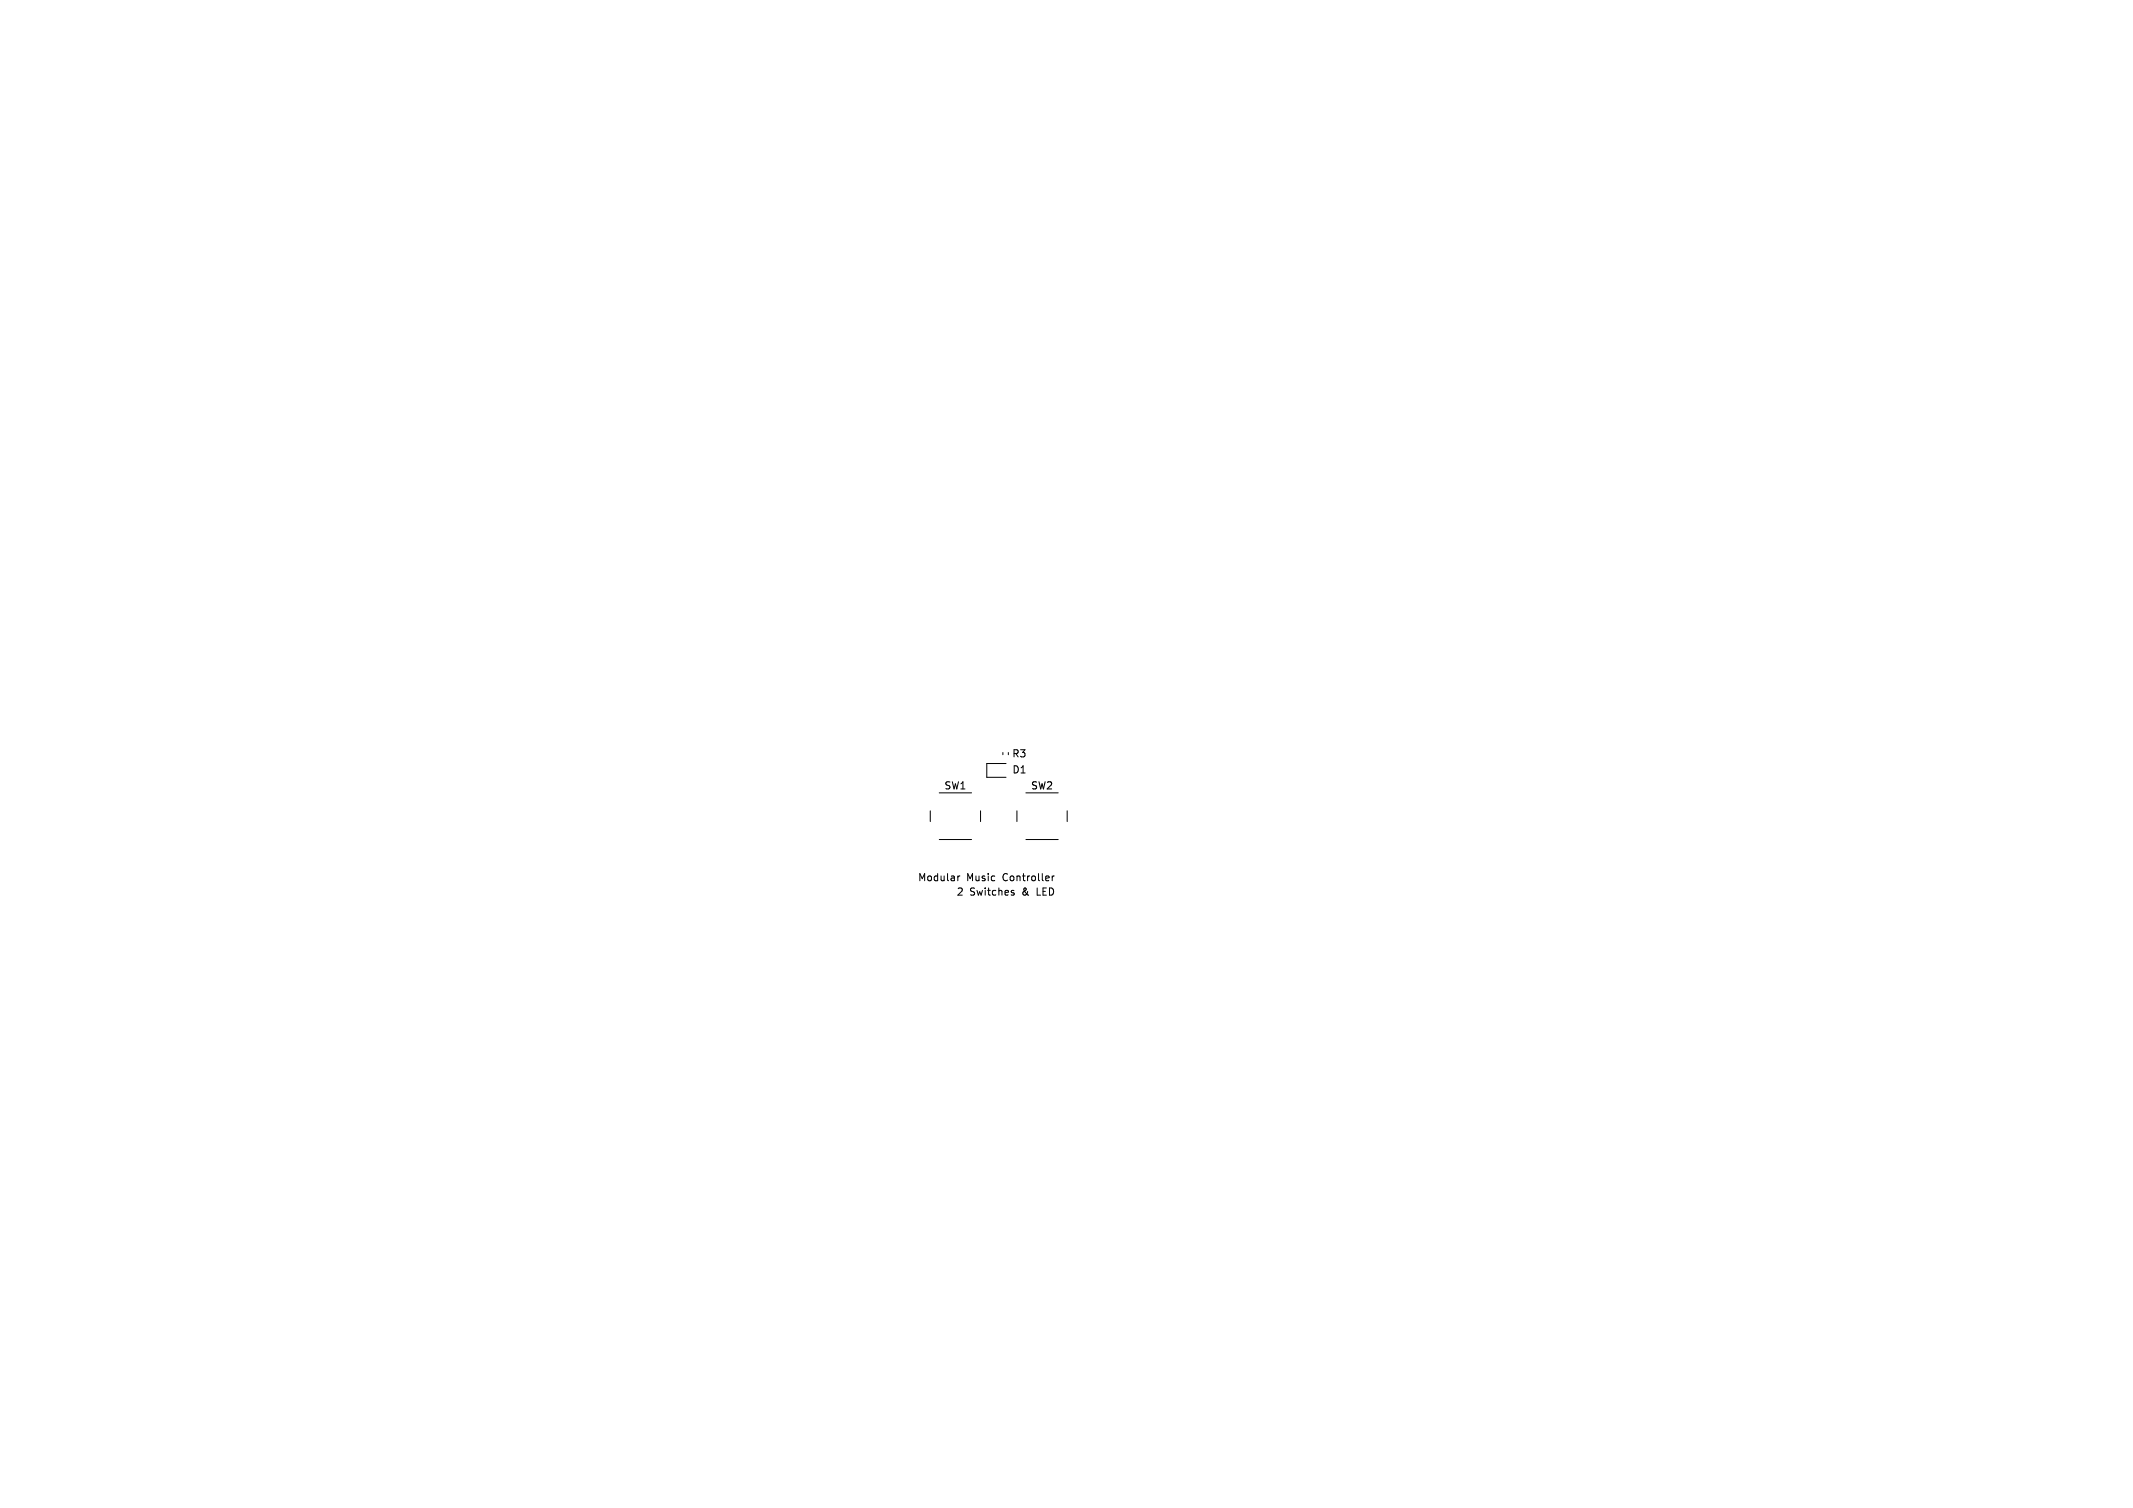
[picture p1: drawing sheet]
<svg xmlns="http://www.w3.org/2000/svg" width="297mm" height="210mm" viewBox="0 0 297 210" stroke-linecap="round" stroke-linejoin="round" font-family="sans-serif">
<defs><g id="words">
<g font-size="1.4">
<text x="140.9" y="105.6">R3</text>
<text x="140.9" y="107.9">D1</text>
<text x="131.4" y="110.1">SW1</text>
<text x="143.4" y="110.1">SW2</text>
<text x="127.8" y="123">Modular</text>
<text x="133.1" y="124.9">2</text>
<text x="134.6" y="123">Music</text>
<text x="135" y="124.9">Switches</text>
<text x="139.7" y="123">Controller</text>
<text x="142.4" y="124.9">&amp;</text>
<text x="144.6" y="124.9">LED</text>
</g>
</g></defs>
<g fill="none" stroke="#000" stroke-width=".14">
<path d="M129.5 112.9v1.5M130.8 116.9h4.5M130.8 110.4h4.5M136.5 112.9v1.5M139.6 104.8v.3M140.1 106.3h-2.7v1.9h2.7M140.4 104.8v.3M141.6 112.9v1.5M142.8 116.9h4.5M142.8 110.4h4.5M148.6 112.9v1.5M133.4 122v.7"/>
<path d="M133.7 122l-.3 .2M140.9 124.3l.3 .1v.1l-.1 .2h-.2M140.9 124h.3M146.5 122v.7M146.8 122l-.3 .2"/>
</g>
<use href="#words"/>
</svg>
